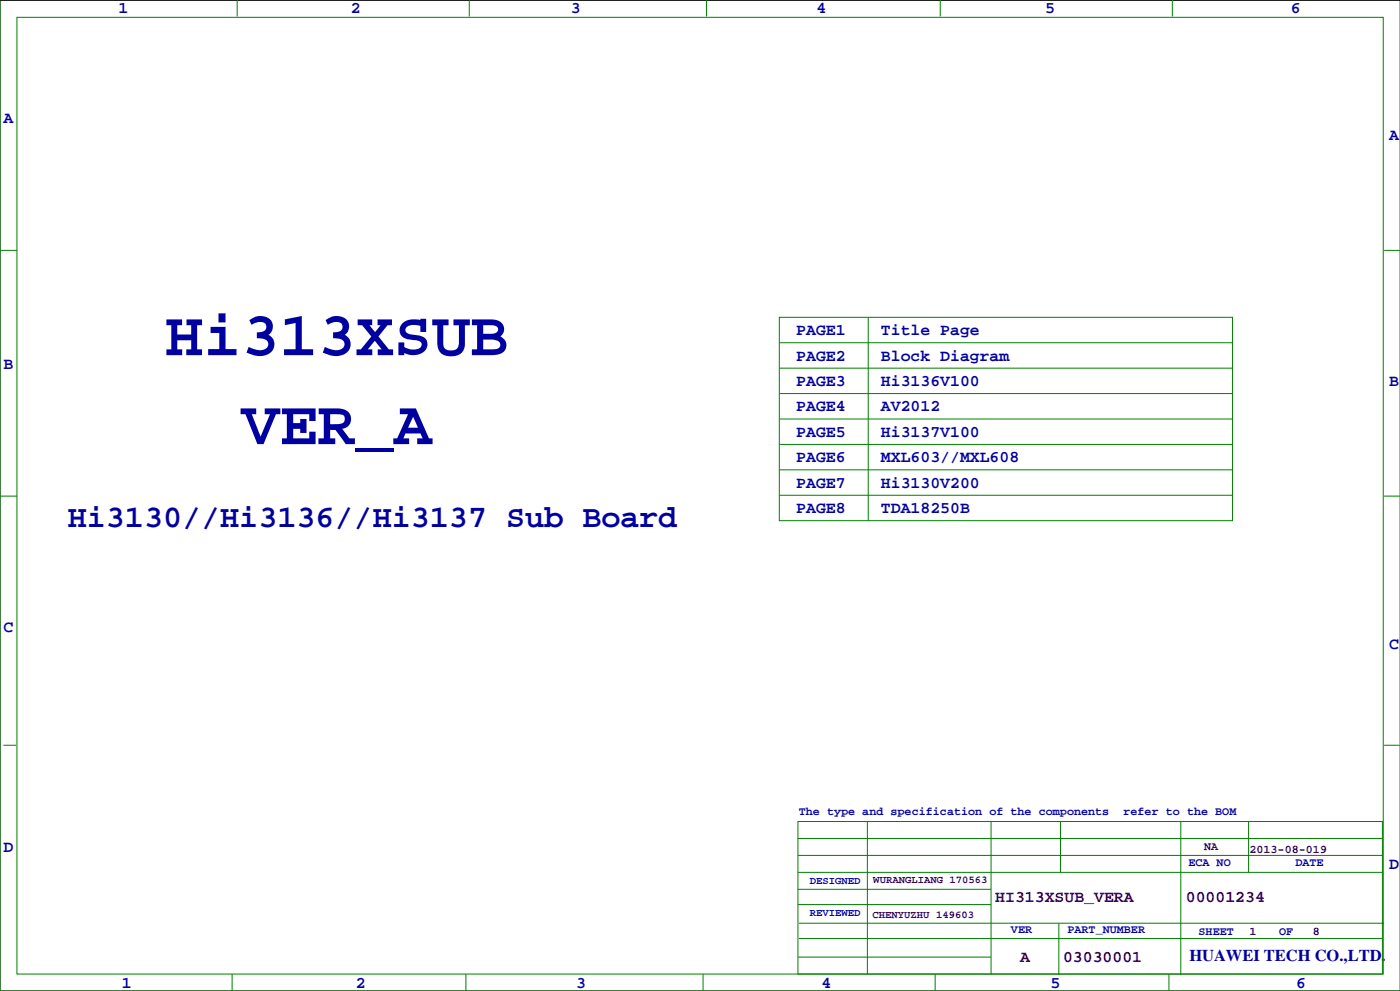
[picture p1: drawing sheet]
<svg xmlns="http://www.w3.org/2000/svg" width="420mm" height="297mm" viewBox="0 0 420 297" stroke-linecap="round" stroke-linejoin="round" font-family="sans-serif">
<defs><g id="words">
<g font-size="19" fill="#0000a0">
<text x="49.5" y="106.5">Hi313XSUB</text>
<text x="72.4" y="133.1">VER_A</text>
</g>
<text font-size="9.5" fill="#0000a0" x="20.3" y="157.9">Hi3130//Hi3136//Hi3137 Sub Board</text>
<g font-size="4.9" fill="#0000a0">
<text x="35.6" y="3.9">1</text>
<text x="105.2" y="3.9">2</text>
<text x="171.2" y="3.9">3</text>
<text x="244.9" y="3.9">4</text>
<text x="313.4" y="3.9">5</text>
<text x="387.1" y="3.9">6</text>
<text x="1" y="36.9">A</text>
<text x="416.6" y="42">A</text>
<text x="238.8" y="100.4">PAGE1</text>
<text x="264.2" y="100.4">Title Page</text>
<text x="1" y="110.6">B</text>
<text x="238.8" y="108.1">PAGE2</text>
<text x="264.2" y="108.1">Block Diagram</text>
<text x="238.8" y="115.7">PAGE3</text>
<text x="264.2" y="115.7">Hi3136V100</text>
<text x="416.6" y="115.7">B</text>
<text x="238.8" y="123.3">PAGE4</text>
<text x="264.2" y="123.3">AV2012</text>
<text x="238.8" y="130.9">PAGE5</text>
<text x="264.2" y="130.9">Hi3137V100</text>
<text x="238.8" y="138.5">PAGE6</text>
<text x="264.2" y="138.5">MXL603//MXL608</text>
<text x="238.8" y="146.2">PAGE7</text>
<text x="264.2" y="146.2">Hi3130V200</text>
<text x="238.8" y="153.8">PAGE8</text>
<text x="264.2" y="153.8">TDA18250B</text>
<text x="1" y="189.3">C</text>
<text x="416.6" y="194.4">C</text>
<text x="1" y="255.4">D</text>
<text x="416.6" y="260.5">D</text>
<text x="356.6" y="288">HUAWEI TECH CO.,LTD.</text>
<text x="36.6" y="296">1</text>
<text x="106.7" y="296">2</text>
<text x="172.7" y="296">3</text>
<text x="246.4" y="296">4</text>
<text x="315" y="296">5</text>
<text x="388.6" y="296">6</text>
</g>
<g font-size="4.9" fill="#400040">
<text x="298.5" y="270.5">HI313XSUB_VERA</text>
<text x="355.6" y="270.5">00001234</text>
<text x="305.9" y="288.3">A</text>
<text x="318.8" y="288.3">03030001</text>
</g>
<g font-size="3.5" fill="#0000a0">
<text x="239.5" y="244.2">The type and specification of the components</text>
<text x="336.9" y="244.2">refer to the BOM</text>
<text x="356.4" y="259.4">ECA NO</text>
<text x="388.5" y="259.4">DATE</text>
<text x="303.1" y="279.7">VER</text>
<text x="320.1" y="279.7">PART_NUMBER</text>
<text x="359.4" y="280.3">SHEET</text>
<text x="383.5" y="280.3">OF</text>
</g>
<g font-size="3.5" fill="#400040">
<text x="361.1" y="254.9">NA</text>
<text x="374.6" y="255.7">2013-08-019</text>
<text x="374.6" y="280.3">1</text>
<text x="393.7" y="280.3">8</text>
</g>
<g font-size="3.2" fill="#0000a0">
<text x="242.8" y="264.9">DESIGNED</text>
<text x="242.8" y="274.5">REVIEWED</text>
</g>
<g font-size="3.2" fill="#400040">
<text x="261.9" y="264.7">WURANGLIANG 170563</text>
<text x="261.6" y="275.1">CHENYUZHU 149603</text>
</g>
</g></defs>
<path d="M419.9 .1h-419.9v296.9h419.9" fill="none" stroke="#000" stroke-width=".3"/>
<g fill="none" stroke="#008000" stroke-width=".3">
<path d="M0 -.1v297.1h419.9M71.1 0v4.9M140.7 0v4.9M211.8 0v4.9M281.9 0v4.9M351.5 0v4.9M5.1 5.2h409.7v286.8h-409.7zM0 75h5.1M415 75h4.9M233.7 95.1h135.9v61h-135.9zM260.3 95.1v61M233.7 102.7h135.9"/>
<path d="M233.7 110.3h135.9M233.7 118h135.9M233.7 125.6h135.9M233.7 133.2h135.9M0 148.7h5.1M233.7 140.8h135.9M233.7 148.4h135.9M415 148.7h4.9M1 223.4h3.8M415 223.4h4.9M239.3 246.2h175.2v45.8h-175.2zM239.3 251.3h175.2"/>
<path d="M239.3 256.4h175.2M260.1 246.2v45.8M297.2 246.2v45.8M318 246.2v15.3M354.1 246.2v45.8M374.4 246.2v15.3M239.3 266.6h57.9M239.3 261.5h175.2M239.3 271.1h57.9M239.5 276.7h175.5M317.5 276.7v15.3M69.6 292v5"/>
<path d="M139.7 292v5M210.8 292v5M239.3 286.9h57.9M239.5 281.3h175M280.4 292v5M350.5 292v5M383.5 287.4h.1"/>
</g>
<use href="#words"/>
</svg>
